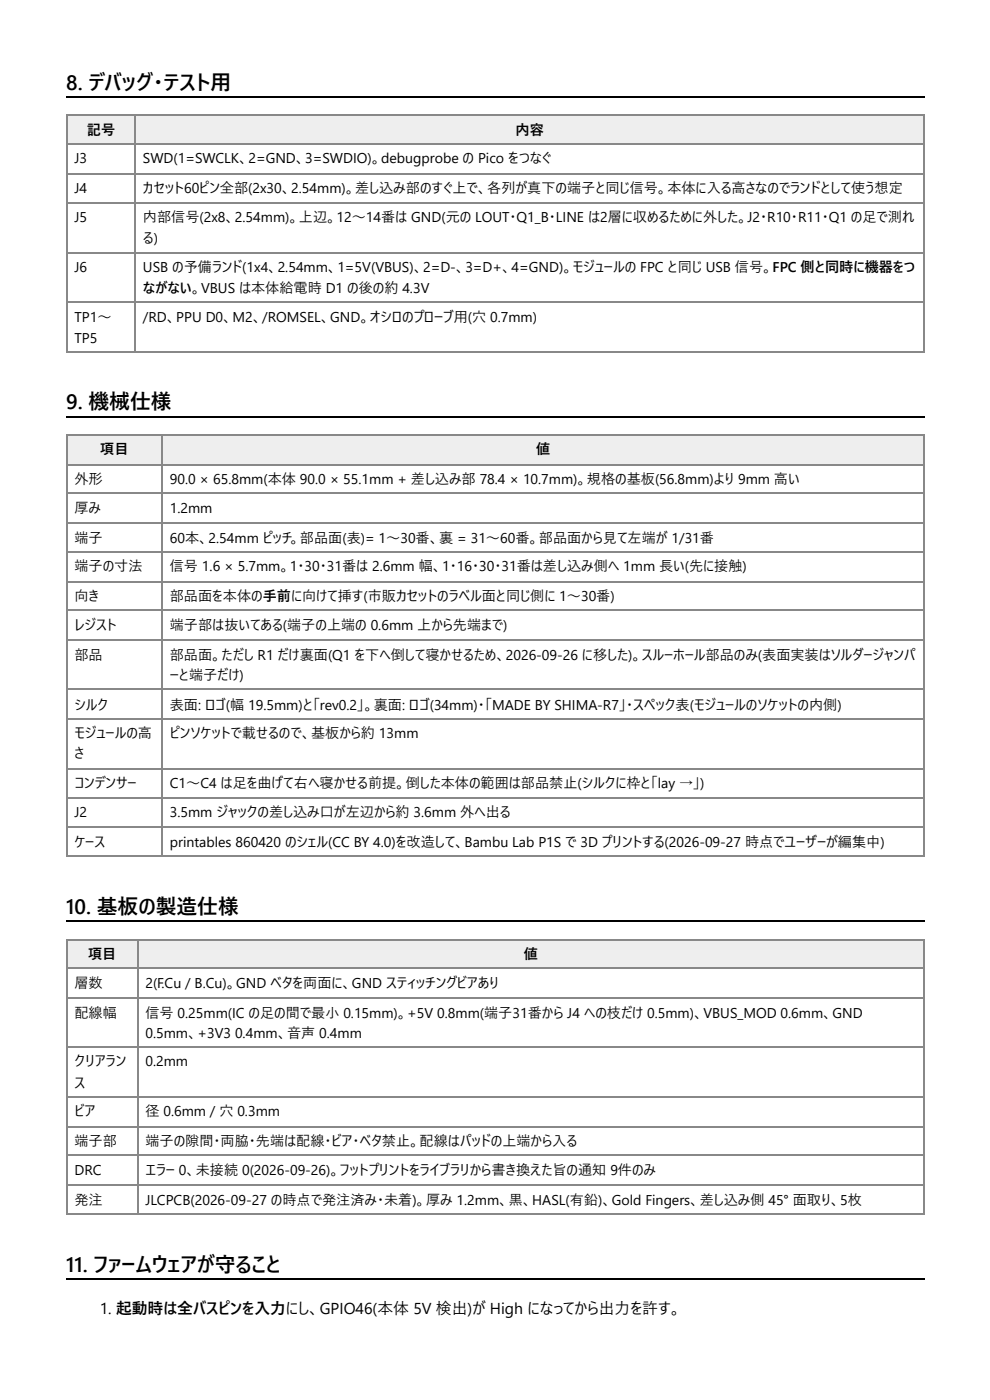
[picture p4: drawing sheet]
<svg xmlns="http://www.w3.org/2000/svg" width="210mm" height="297mm" viewBox="0 0 210 297" stroke-linecap="round" stroke-linejoin="round" font-family="sans-serif">
<defs><g id="words">
<g font-size="4.4">
<text x="14" y="19.1">8. デバッグ・テスト用</text>
<text x="14" y="86.8">9. 機械仕様</text>
<text x="14" y="193.9">10. 基板の製造仕様</text>
<text x="14" y="269.9">11. ファームウェアが守ること</text>
</g>
<text font-size="3.3" x="21.2" y="278.9">1. 起動時は全バスピンを入力 にし、GPIO46(本体 5V 検出)が High になってから出力 を許す。</text>
<g font-size="3">
<text x="18.4" y="28.6">記号</text>
<text x="109.3" y="28.6">内容</text>
<text x="15.8" y="34.7">J3</text>
<text x="30.3" y="34.7">SWD(1=SWCLK、2=GND、3=SWDIO)。debugprobe の Pico をつなぐ</text>
<text x="15.8" y="41">J4</text>
<text x="30.3" y="41">カセット60ピン全部(2x30、2.54mm)。差し込み部のすぐ上で、各列が真下の端子と同じ信号。本体に入る高さなのでランドとして使う想定</text>
<text x="15.8" y="47.1">J5</text>
<text x="30.3" y="47.1">内部信号(2x8、2.54mm)。上辺。12〜14番は GND(元の LOUT・Q1_B・LINE は2層に収めるために外した。J2・R10・R11・Q1 の足で測れ</text>
<text x="30.3" y="51.6">る)</text>
<text x="15.8" y="57.7">J6</text>
<text x="30.3" y="57.7">USB の予備ランド(1x4、2.54mm、1=5V(VBUS)、2=D-、3=D+、4=GND)。モジュールの FPC と同じ USB 信号。FPC 側と同時に機器をつ</text>
<text x="30.3" y="62.2">ながない。VBUS は本体給電時 D1 の後の約 4.3V</text>
<text x="15.8" y="68.3">TP1〜</text>
<text x="30.3" y="68.3">/RD、PPU D0、M2、/ROMSEL、GND。オシロのプローブ用(穴 0.7mm)</text>
<text x="15.8" y="72.8">TP5</text>
<text x="21.3" y="96.3">項目</text>
<text x="113.7" y="96.3">値</text>
<text x="15.8" y="102.7">外形</text>
<text x="36" y="102.7">90.0 × 65.8mm(本体 90.0 × 55.1mm + 差し込み部 78.4 × 10.7mm)。規格の基板(56.8mm)より 9mm 高い</text>
<text x="15.8" y="108.7">厚み</text>
<text x="36" y="108.7">1.2mm</text>
<text x="15.8" y="115.1">端子</text>
<text x="36" y="115.1">60本、2.54mm ピッチ。部品面(表)= 1〜30番、裏 = 31〜60番。部品面から見て左端が 1/31番</text>
<text x="15.8" y="121.2">端子の寸法</text>
<text x="36" y="121.2">信号 1.6 × 5.7mm。1・30・31番は 2.6mm 幅、1・16・30・31番は差し込み側へ 1mm 長い(先に接触)</text>
<text x="15.8" y="127.5">向き</text>
<text x="36" y="127.5">部品面を本体の手前に向けて挿す(市販カセットのラベル面と同じ側に 1〜30番)</text>
<text x="15.8" y="133.6">レジスト</text>
<text x="36" y="133.6">端子部は抜いてある(端子の上端の 0.6mm 上から先端まで)</text>
<text x="15.8" y="140">部品</text>
<text x="36" y="140">部品面。ただし R1 だけ裏面(Q1 を下へ倒して寝かせるため、2026-09-26 に移した)。スルーホール部品のみ(表面実装はソルダージャンパ</text>
<text x="36" y="144.2">ーと端子だけ)</text>
<text x="15.8" y="150.5">シルク</text>
<text x="36" y="150.5">表面: ロゴ(幅 19.5mm)と「rev0.2」。裏面: ロゴ(34mm)・「MADE BY SHIMA-R7」・スペック表(モジュールのソケットの内側)</text>
<text x="15.8" y="156.6">モジュールの高</text>
<text x="15.8" y="160.9">さ</text>
<text x="36" y="156.6">ピンソケットで載せるので、基板から約 13mm</text>
<text x="15.8" y="167.2">コンデンサー</text>
<text x="36" y="167.2">C1〜C4 は足を曲げて右へ寝かせる前提。倒した本体の範囲は部品禁止(シルクに枠と「lay →」)</text>
<text x="15.8" y="173.3">J2</text>
<text x="36" y="173.3">3.5mm ジャックの差し込み口 が左辺から約 3.6mm 外へ出る</text>
<text x="15.8" y="179.7">ケース</text>
<text x="36" y="179.7">printables 860420 のシェル(CC BY 4.0)を改造して、Bambu Lab P1S で 3D プリントする(2026-09-27 時点でユーザーが編集中)</text>
<text x="18.7" y="203.5">項目</text>
<text x="111.1" y="203.5">値</text>
<text x="15.8" y="209.6">層数</text>
<text x="30.8" y="209.6">2(F.Cu / B.Cu)。GND ベタを両面に、GND スティッチングビアあり</text>
<text x="15.8" y="215.9">配線幅</text>
<text x="30.8" y="215.9">信号 0.25mm(IC の足の間で最小 0.15mm)。+5V 0.8mm(端子31番から J4 への枝だけ 0.5mm)、VBUS_MOD 0.6mm、GND</text>
<text x="30.8" y="220.1">0.5mm、+3V3</text>
<text x="49.8" y="220.1">0.4mm、音声 0.4mm</text>
<text x="15.8" y="226.2">クリアラン</text>
<text x="30.8" y="226.2">0.2mm</text>
<text x="15.8" y="230.7">ス</text>
<text x="15.8" y="236.8">ビア</text>
<text x="30.8" y="236.8">径 0.6mm / 穴 0.3mm</text>
<text x="15.8" y="243.2">端子部</text>
<text x="30.8" y="243.2">端子の隙間・両脇・先端は配線・ビア・ベタ禁止。配線はパッドの上端から入る</text>
<text x="15.8" y="249.2">DRC</text>
<text x="30.8" y="249.2">エラー 0、未接続 0(2026-09-26)。フットプリントをライブラリから書き換えた旨の通知 9件のみ</text>
<text x="15.8" y="255.6">発注</text>
<text x="30.8" y="255.6">JLCPCB(2026-09-27 の時点で発注済み・未着)。厚み 1.2mm、黒、HASL(有鉛)、Gold Fingers、差し込み側 45° 面取り、5枚</text>
</g>
</g></defs>
<path d="M14 20.5h182.1" fill="none" stroke="#000" stroke-width=".26"/>
<g fill="#eee">
<path d="M14.3 24.6h14.3v6.1h-14.3z"/>
<path d="M28.6 24.6h167.5v6.1h-167.5z"/>
</g>
<path d="M14 24.5h182.1M14 30.6h182.1M14 36.9h182.1M14.2 24.3v50.6M28.7 24.3v50.6M195.9 24.3v50.6M14 43h182.1M14 53.6h182.1M14 64.2h182.1M14 74.7h182.1" fill="none" stroke="#888" stroke-width=".26"/>
<path d="M14 88.5h182.1" fill="none" stroke="#000" stroke-width=".26"/>
<g fill="#eee">
<path d="M14.3 92.3h20.1v6.1h-20.1z"/>
<path d="M34.4 92.3h161.7v6.1h-161.7z"/>
</g>
<g fill="none" stroke="#888" stroke-width=".26">
<path d="M14 92.2h182.1M14 98.6h182.1M14.2 92.1v89.7M34.3 92.1v89.7M195.9 92.1v89.7M14 104.6h182.1M14 111h182.1M14 117.1h182.1M14 123.4h182.1M14 129.5h182.1M14 135.9h182.1M14 146.2h182.1"/>
<path d="M14 152.5h182.1M14 163.1h182.1M14 169.2h182.1M14 175.6h182.1M14 181.6h182.1"/>
</g>
<path d="M14 195.4h182.1" fill="none" stroke="#000" stroke-width=".26"/>
<g fill="#eee">
<path d="M14.3 199.2h14.8v6.4h-14.8z"/>
<path d="M29.1 199.2h167v6.4h-167z"/>
</g>
<path d="M14 199.4h182.1M14.2 199.2v58.5M29.2 199.2v58.5M195.9 199.2v58.5M14 205.4h182.1M14 211.8h182.1M14 222.1h182.1M14 232.7h182.1M14 239.1h182.1M14 245.1h182.1M14 251.5h182.1M14 257.6h182.1" fill="none" stroke="#888" stroke-width=".26"/>
<path d="M14 271.3h182.1" fill="none" stroke="#000" stroke-width=".26"/>
<use href="#words"/>
</svg>
